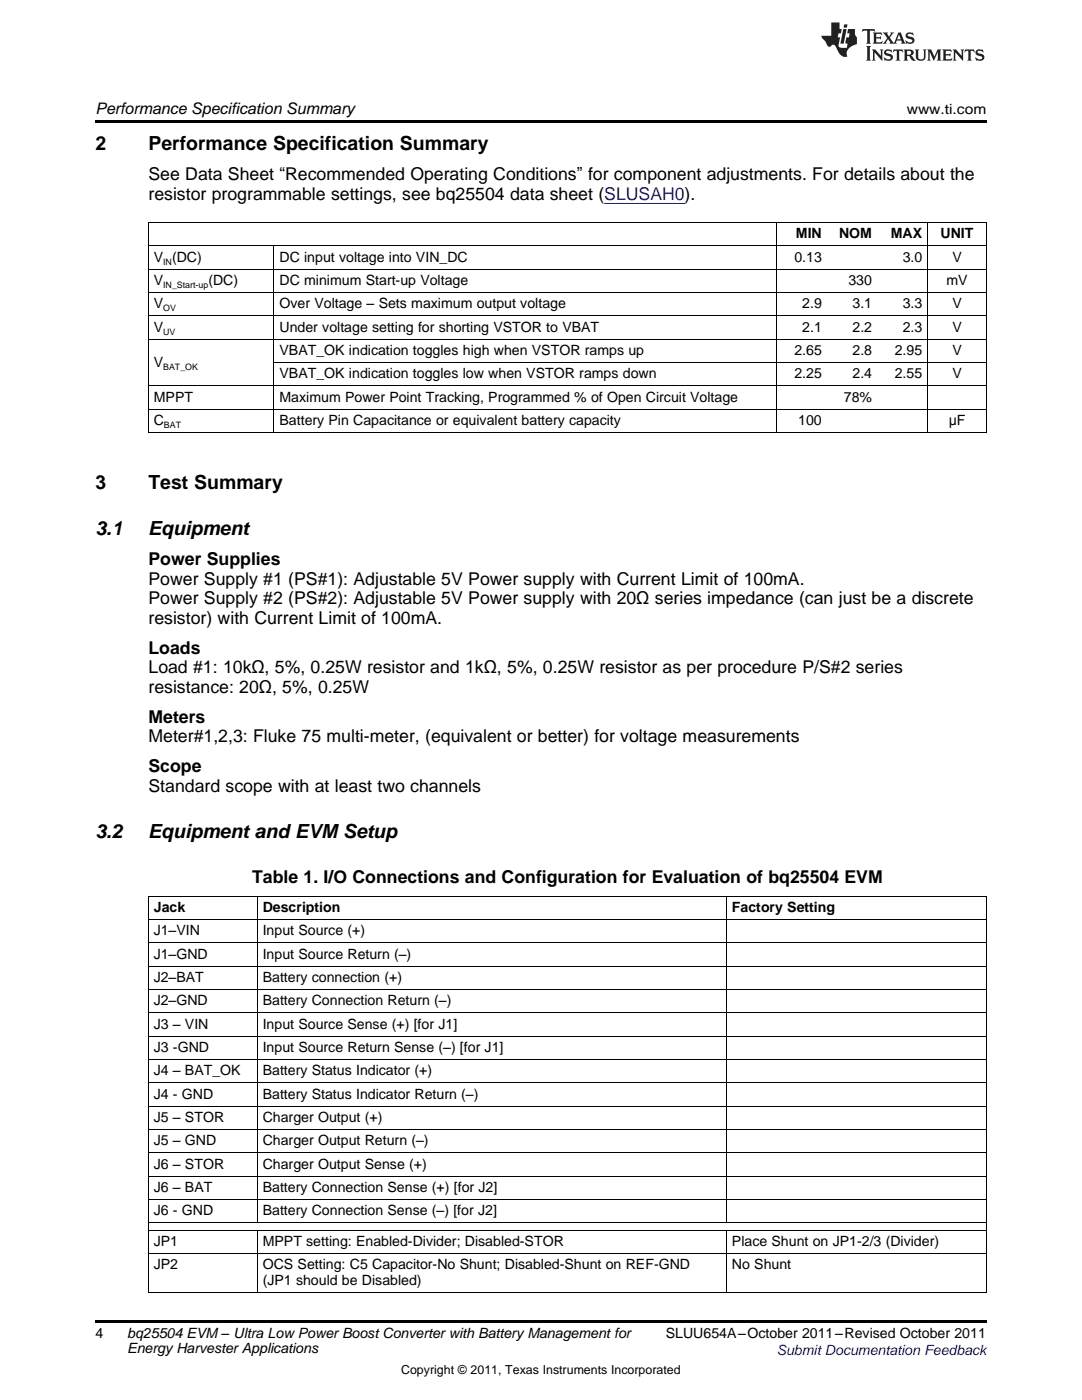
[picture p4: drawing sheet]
<svg xmlns="http://www.w3.org/2000/svg" width="216mm" height="279mm" viewBox="0 0 216 279" stroke-linecap="round" stroke-linejoin="round" font-family="sans-serif">
<defs><g id="words">
<g font-size="3.9">
<text x="19" y="30">2</text>
<text x="29.6" y="30">Performance Specification Summary</text>
<text x="19" y="97.6">3</text>
<text x="29.6" y="97.6">Test Summary</text>
<text x="19" y="106.8">3.1</text>
<text x="29.6" y="106.8">Equipment</text>
<text x="19" y="167.1">3.2</text>
<text x="29.6" y="167.1">Equipment and EVM Setup</text>
</g>
<g font-size="3.5">
<text x="29.6" y="36">See Data Sheet “Recommended Operating Conditions” for component adjustments. For details about the</text>
<text x="29.6" y="39.9">resistor programmable settings, see bq25504 data sheet (SLUSAH0).</text>
<text x="29.6" y="112.9">Power Supplies</text>
<text x="29.6" y="116.7">Power Supply #1 (PS#1): Adjustable 5V Power supply with Current Limit of 100mA.</text>
<text x="29.6" y="120.6">Power Supply #2 (PS#2): Adjustable 5V Power supply with 20Ω series impedance (can just be a discrete</text>
<text x="29.6" y="124.5">resistor) with Current Limit of 100mA.</text>
<text x="29.6" y="130.5">Loads</text>
<text x="29.6" y="134.4">Load #1: 10kΩ, 5%, 0.25W resistor and 1kΩ, 5%, 0.25W resistor as per procedure P/S#2 series</text>
<text x="29.6" y="138.3">resistance: 20Ω, 5%, 0.25W</text>
<text x="29.6" y="144.3">Meters</text>
<text x="29.6" y="148.1">Meter#1,2,3: Fluke 75 multi-meter, (equivalent or better) for voltage measurements</text>
<text x="29.6" y="154.1">Scope</text>
<text x="29.6" y="158">Standard scope with at least two channels</text>
<text x="50.3" y="176.2">Table 1. I/O Connections and Configuration for Evaluation of bq25504 EVM</text>
</g>
<text font-size="3.2" x="19" y="22.7">Performance Specification Summary</text>
<g font-size="2.8">
<text x="180.9" y="22.7">www.ti.com</text>
<text x="158.8" y="47.6">MIN</text>
<text x="167.4" y="47.6">NOM</text>
<text x="177.8" y="47.6">MAX</text>
<text x="187.7" y="47.6">UNIT</text>
<text x="30.7" y="52.2">V (DC)</text>
<text x="55.8" y="52.2">DC input voltage into VIN_DC</text>
<text x="158.5" y="52.2">0.13</text>
<text x="180.1" y="52.2">3.0</text>
<text x="190" y="52.2">V</text>
<text x="30.7" y="56.9">V</text>
<text x="41.6" y="56.9">(DC)</text>
<text x="55.8" y="56.9">DC minimum Start-up Voltage</text>
<text x="169.3" y="56.9">330</text>
<text x="188.8" y="56.9">mV</text>
<text x="30.7" y="61.6">V</text>
<text x="55.8" y="61.6">Over Voltage – Sets maximum output voltage</text>
<text x="160.1" y="61.6">2.9</text>
<text x="170.1" y="61.6">3.1</text>
<text x="180.1" y="61.6">3.3</text>
<text x="190" y="61.6">V</text>
<text x="30.7" y="66.2">V</text>
<text x="55.8" y="66.2">Under voltage setting for shorting VSTOR to VBAT</text>
<text x="55.8" y="70.9">VBAT_OK indication toggles high when VSTOR ramps up</text>
<text x="158.5" y="70.9">2.65</text>
<text x="160.1" y="66.2">2.1</text>
<text x="170.1" y="66.2">2.2</text>
<text x="170.1" y="70.9">2.8</text>
<text x="178.5" y="70.9">2.95</text>
<text x="180.1" y="66.2">2.3</text>
<text x="190" y="66.2">V</text>
<text x="190" y="70.9">V</text>
<text x="30.7" y="73.2">V</text>
<text x="55.8" y="75.5">VBAT_OK indication toggles low when VSTOR ramps down</text>
<text x="158.5" y="75.5">2.25</text>
<text x="170.1" y="75.5">2.4</text>
<text x="178.5" y="75.5">2.55</text>
<text x="190" y="75.5">V</text>
<text x="30.7" y="80.2">MPPT</text>
<text x="55.8" y="80.2">Maximum Power Point Tracking, Programmed % of Open Circuit Voltage</text>
<text x="168.4" y="80.2">78%</text>
<text x="30.7" y="84.8">C</text>
<text x="55.8" y="84.8">Battery Pin Capacitance or equivalent battery capacity</text>
<text x="159.3" y="84.8">100</text>
<text x="189.3" y="84.8">µF</text>
<text x="30.7" y="182">Jack</text>
<text x="52.4" y="182">Description</text>
<text x="146" y="182">Factory Setting</text>
<text x="30.7" y="186.7">J1–VIN</text>
<text x="30.7" y="191.3">J1–GND</text>
<text x="52.4" y="186.7">Input Source (+)</text>
<text x="52.4" y="191.3">Input Source Return (–)</text>
<text x="30.7" y="196">J2–BAT</text>
<text x="52.4" y="196">Battery connection (+)</text>
<text x="30.7" y="200.6">J2–GND</text>
<text x="52.4" y="200.6">Battery Connection Return (–)</text>
<text x="30.7" y="205.3">J3 – VIN</text>
<text x="30.7" y="209.9">J3 -GND</text>
<text x="52.4" y="205.3">Input Source Sense (+) [for J1]</text>
<text x="52.4" y="209.9">Input Source Return Sense (–) [for J1]</text>
<text x="30.7" y="214.6">J4 – BAT_OK</text>
<text x="52.4" y="214.6">Battery Status Indicator (+)</text>
<text x="30.7" y="219.3">J4 - GND</text>
<text x="52.4" y="219.3">Battery Status Indicator Return (–)</text>
<text x="30.7" y="223.9">J5 – STOR</text>
<text x="52.4" y="223.9">Charger Output (+)</text>
<text x="30.7" y="228.6">J5 – GND</text>
<text x="30.7" y="233.2">J6 – STOR</text>
<text x="52.4" y="228.6">Charger Output Return (–)</text>
<text x="52.4" y="233.2">Charger Output Sense (+)</text>
<text x="30.7" y="237.9">J6 – BAT</text>
<text x="52.4" y="237.9">Battery Connection Sense (+) [for J2]</text>
<text x="30.7" y="242.5">J6 - GND</text>
<text x="52.4" y="242.5">Battery Connection Sense (–) [for J2]</text>
<text x="30.7" y="248.7">JP1</text>
<text x="52.4" y="248.7">MPPT setting: Enabled-Divider; Disabled-STOR</text>
<text x="146" y="248.7">Place Shunt on JP1-2/3 (Divider)</text>
<text x="30.7" y="253.3">JP2</text>
<text x="52.4" y="253.3">OCS Setting: C5 Capacitor-No Shunt; Disabled-Shunt on REF-GND</text>
<text x="52.4" y="256.5">(JP1 should be Disabled)</text>
<text x="146" y="253.3">No Shunt</text>
<text x="19" y="267">4</text>
<text x="25.4" y="267.1">bq25504 EVM – Ultra Low Power Boost Converter with Battery Management for</text>
<text x="25.4" y="269.9">Energy Harvester Applications</text>
<text x="132.9" y="267.1">SLUU654A–October 2011–Revised October 2011</text>
</g>
<text font-size="2.8" fill="#00f" x="155" y="270.4">Submit Documentation Feedback</text>
<text font-size="2.5" x="80" y="274.2">Copyright © 2011, Texas Instruments Incorporated</text>
<g font-size="1.8">
<text x="32.6" y="52.8">IN</text>
<text x="32.6" y="57.5">IN_Start-up</text>
<text x="32.6" y="62.1">OV</text>
<text x="32.6" y="66.8">UV</text>
<text x="32.6" y="73.8">BAT_OK</text>
<text x="32.7" y="85.4">BAT</text>
</g>
</g></defs>
<g fill="#231f20">
<path d="M172.1 5.8l-.1 .6 .5-.3h.5v.2v2.1l-.2 .3h1l-.2-.3v-2.1v-.2h.6l.4 .3-.1-.6zM174.1 6.5l.3 .4v1.5l-.3 .3h1.9l.1-.5a1.04 1.04 0 0 1-1.3 .1v-.6h.6l.4 .2v-.7l-.4 .2h-.6l.1-.6h.7l.4 .2-.1-.5zM176.1 6.5l.9 1.1-.9 1.1h.8l-.1-.2 .4-.7 .4 .7-.2 .2h1.6l-.2-.2 .1-.4h.9l.2 .4-.2 .2h.9l-.2-.3-.8-1.9h-.5l-.9 2.1-.7-1.1 .8-1h-.8l.1 .3-.3 .5-.4-.6 .2-.2zM179.4 6.9l.3 .9h-.7zM180.9 6.6a.63 .63 0 0 0-.2 .7 .63 .63 0 0 0 .6 .4l.6 .2 .1 .2a.75 .75 0 0 1-.7 .4 .75 .75 0 0 1-.6-.5l.1 .7 .2-.1a1.11 1.11 0 0 0 1.5-.5 1.13 1.13 0 0 0-1.3-.9l-.1-.3a1.04 1.04 0 0 1 1.2 .2l-.1-.6-.2 .1-.5-.1zM172.8 9.2l.3 .3v2.2l-.3 .4h1l-.2-.4v-2.2l.2-.3zM174 9.9l.2 .3v1.5l-.2 .4h.7l-.2-.4v-1.3l1.6 1.7v-1.9l.2-.3h-.7l.2 .3v.9l-1.2-1.2zM176.6 10a.62 .62 0 0 0-.2 .7 .62 .62 0 0 0 .6 .4l.6 .2 .1 .2a.76 .76 0 0 1-.7 .4 .76 .76 0 0 1-.6-.5l.1 .7 .1-.1a1.11 1.11 0 0 0 1.6-.6 1.13 1.13 0 0 0-1.3-.8l-.1-.3a1.04 1.04 0 0 1 1.2 .1l-.1-.5-.2 .1-.5-.2zM178.3 9.9l-.1 .6a.61 .61 0 0 1 .7-.3v1.5l-.2 .4h1l-.3-.4v-1.5a.63 .63 0 0 1 .8 .3l-.1-.6zM180.3 9.9l.2 .3v1.5l-.2 .4h.9l-.2-.2v-.7l.6 .2a.76 .76 0 0 0 1.1 .6l-1-.9a.58 .58 0 0 0 .6-.6 .58 .58 0 0 0-.5-.6zM181 10.2l.1-.1a.45 .45 0 0 1 .6 .1 .45 .45 0 0 1 .1 .5l-.8 .2zM182.5 9.9l.2 .2a2.17 2.17 0 0 0 .4 1.9 .99 .99 0 0 0 1.6-.7v-1.1l.2-.3h-.8l.2 .2a1.92 1.92 0 0 1-.2 1.7 .6 .6 0 0 1-.9-.5v-1.1l.2-.3zM185 9.9l.2 .3v1.5l-.2 .4h.7l-.2-.4v-1.4l.8 1.8 .8-1.8v1.4l-.2 .4h1l-.3-.4v-1.5l.3-.3h-.8l-.7 1.4-.6-1.4zM188 9.9l.2 .3v1.5l-.2 .4h1.8l.2-.6a1.04 1.04 0 0 1-1.3 .2v-.6h.6l.4 .1v-.6l-.4 .2h-.6l.1-.6h.7l.4 .2-.1-.5zM190.1 9.9l.2 .3v1.5l-.2 .4h.7l-.2-.4v-1.3l1.6 1.7v-1.9l.2-.3h-.7l.2 .3v.9l-1.1-1.2zM192.6 9.9l-.1 .6a.61 .61 0 0 1 .7-.3v1.5l-.2 .4h.9l-.2-.4v-1.5a.63 .63 0 0 1 .8 .3l-.2-.6zM194.9 10a.62 .62 0 0 0-.2 .7 .62 .62 0 0 0 .6 .4l.5 .2 .2 .2a.76 .76 0 0 1-.7 .4 .76 .76 0 0 1-.7-.5l.2 .7 .1-.1a1.11 1.11 0 0 0 1.5-.6 1.13 1.13 0 0 0-1.2-.8l-.1-.3a1.04 1.04 0 0 1 1.2 .1l-.2-.5-.2 .1-.5-.2z"/>
<path d="M165.9 4.5v2.6h-2l.1 .4 .8 .9a.91 .91 0 0 0 .9 .9 .56 .56 0 0 1 .5-.4 .56 .56 0 0 1 .5 .3l.4 .8a1.53 1.53 0 0 0 2 1.3 1.54 1.54 0 0 1 1-2.1l.9-.4-.1-1.4a1.52 1.52 0 0 1-.3-1.6h-1.4l-.2 .9h.5l-.1 .8h-.5l-.2 .9v.2l.4 .1-.1 .9a1.93 1.93 0 0 1-1.7-.3l.3-1.8h-.4l.1-.8h.5l.2-.9h-.5v-1.3zM168.3 5.8l-.6 2.9h.7l.5-2.9zM168.4 4.9l-.1 .6h.7l.1-.6z"/>
</g>
<path d="M19 24h177.8v.6h-177.8zM29.6 244.1h.1v1.5h-.1zM196.7 244.1h.1v1.5h-.1zM19 263.5h177.8v.6h-177.8z" fill="#000"/>
<g fill="none" stroke="#000" stroke-width=".2">
<path d="M29.6 58.4h167.2M29.6 53.7h167.2M29.6 49.1h167.2M29.6 44.4h167.2M29.7 44.5v41.9M54.7 49.1v37.3M155 44.5v41.9M185.1 44.5v41.9M196.8 44.5v41.9M29.6 77h167.2M29.6 67.7h167.2M29.6 63.1h167.2"/>
<path d="M54.7 72.4h142.1M29.6 86.3h167.2M29.6 81.7h167.2M29.6 178.8h167.2M29.7 178.9v65.2M51.3 178.9v65.2M144.9 178.9v65.2M196.8 178.9v65.2M29.6 197.5h167.2M29.6 192.8h167.2M29.6 188.2h167.2M29.6 183.5h167.2"/>
<path d="M29.6 216.1h167.2M29.6 211.4h167.2M29.6 206.8h167.2M29.6 202.1h167.2M29.6 239.4h167.2M29.6 234.7h167.2M29.6 230.1h167.2M29.6 225.4h167.2M29.6 220.8h167.2M29.6 258h167.2M29.6 250.2h167.2M29.6 245.5h167.2"/>
<path d="M29.6 244h167.2M29.7 245.6v12.5M51.3 245.6v12.5M144.9 245.6v12.5M196.8 245.6v12.5"/>
</g>
<path d="M120.6 40.6h16" fill="none" stroke="#00f" stroke-width=".2"/>
<use href="#words"/>
</svg>
